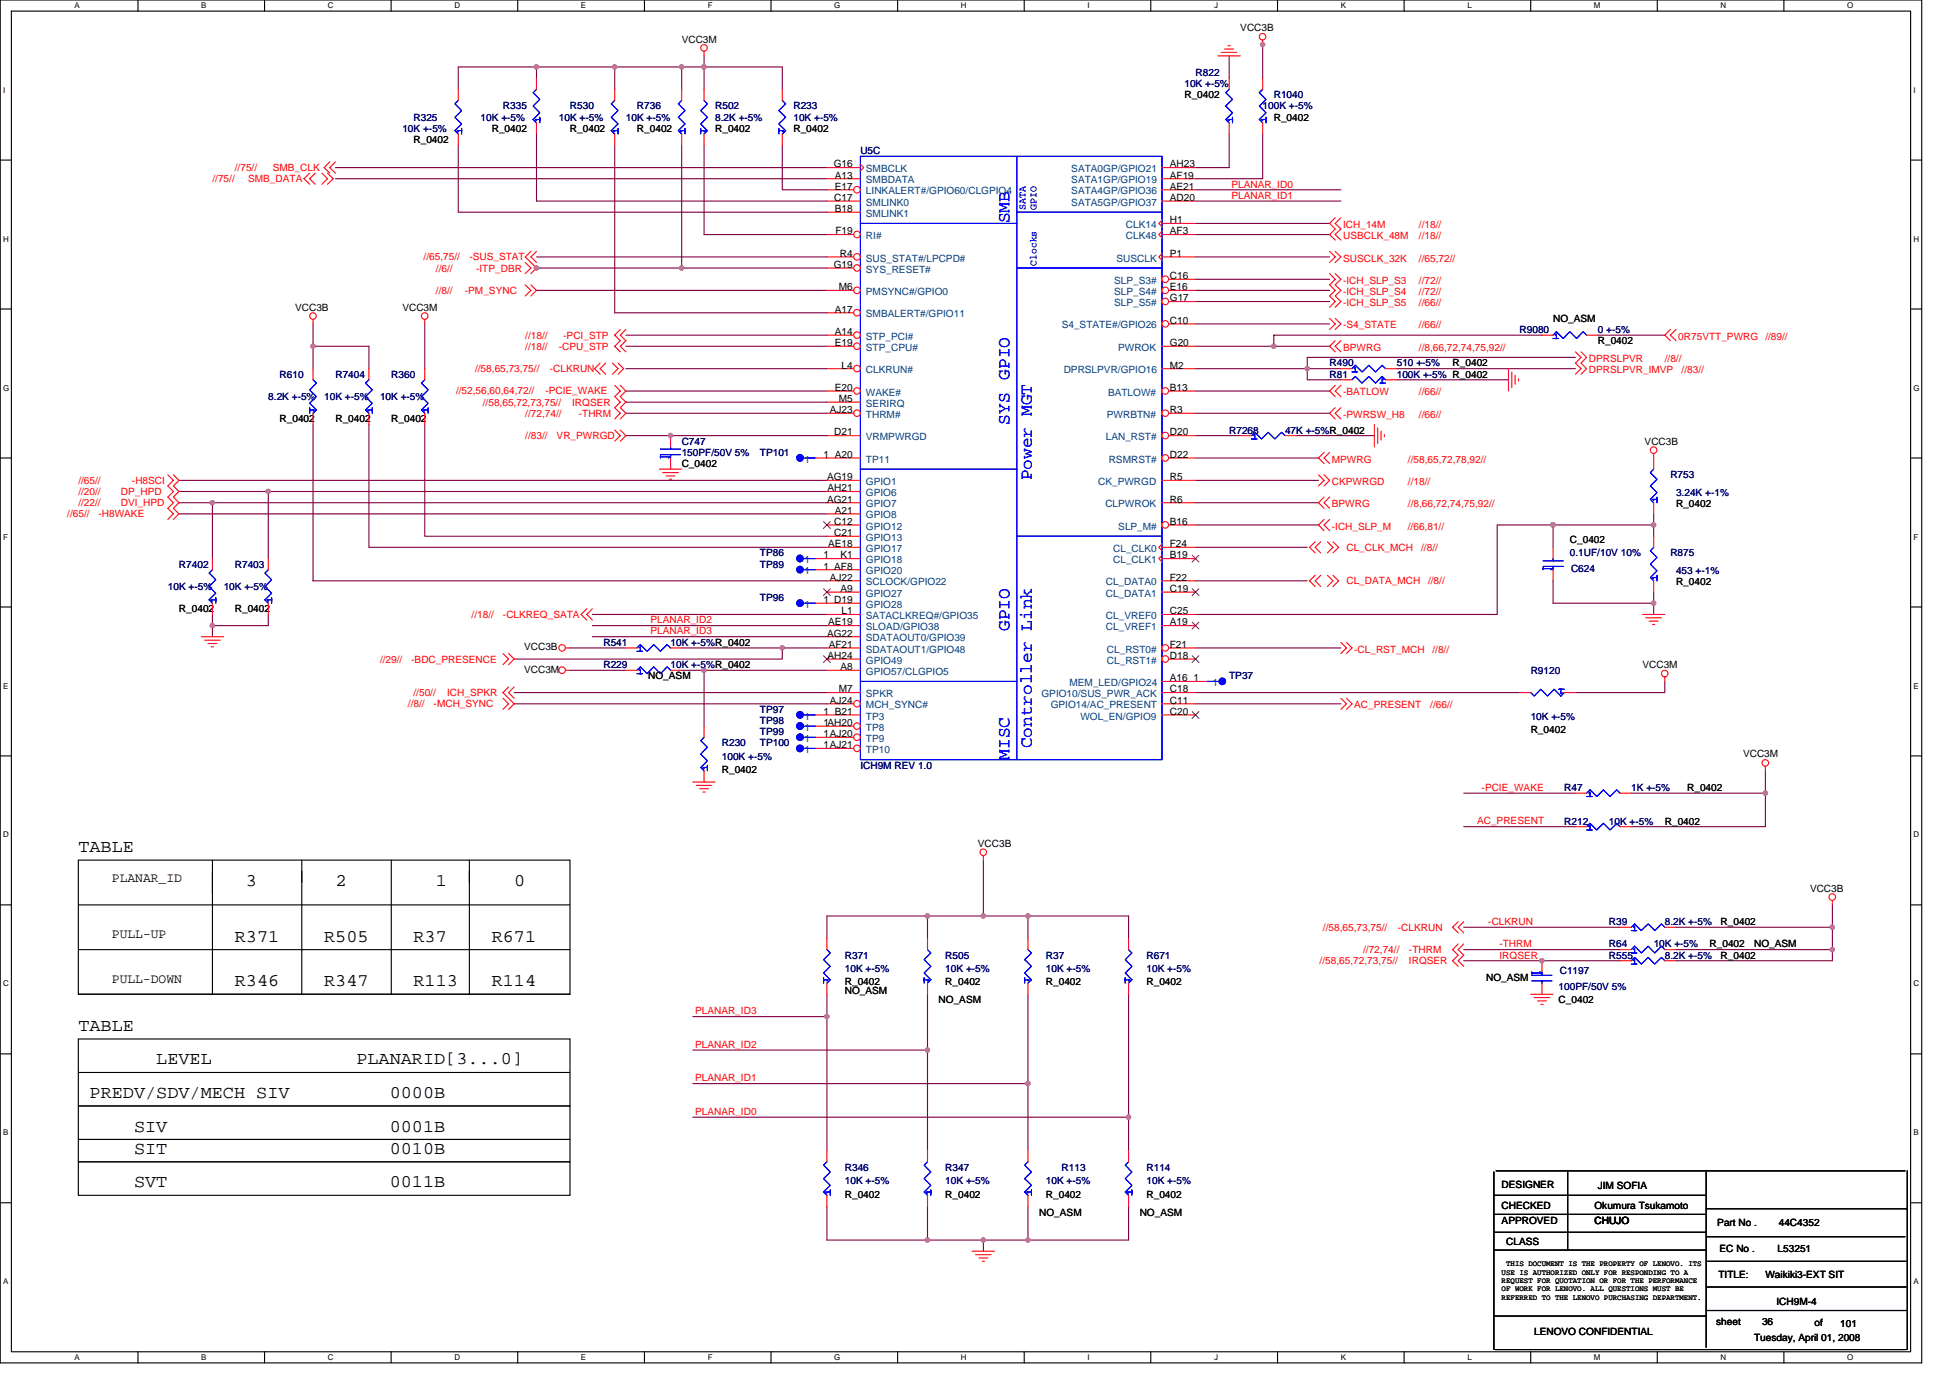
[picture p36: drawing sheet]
<svg xmlns="http://www.w3.org/2000/svg" width="297mm" height="210mm" viewBox="0 0 297 210" stroke-linecap="round" stroke-linejoin="round" font-family="sans-serif">
<defs><g id="words">
<g font-size="2.7" fill="#00f">
<text x="153.8" y="34" transform="rotate(-90 153.8 34)">SMB</text>
<text x="153.8" y="57.8" transform="rotate(-90 153.8 57.8)">GPIO</text>
<text x="153.8" y="64.7" transform="rotate(-90 153.8 64.7)">SYS</text>
<text x="157.2" y="73.2" transform="rotate(-90 157.2 73.2)">Power MGT</text>
<text x="153.8" y="96.1" transform="rotate(-90 153.8 96.1)">GPIO</text>
<text x="153.8" y="115.7" transform="rotate(-90 153.8 115.7)">MISC</text>
<text x="157.2" y="114" transform="rotate(-90 157.2 114)">Controller Link</text>
</g>
<g font-size="2.7">
<text x="11.9" y="129.8">TABLE</text>
<text x="37.5" y="134.9">3</text>
<text x="51.1" y="134.9">2</text>
<text x="66.4" y="134.9">1</text>
<text x="78.3" y="134.9">0</text>
<text x="35.8" y="143.4">R371</text>
<text x="49.4" y="143.4">R505</text>
<text x="63" y="143.4">R37</text>
<text x="74.9" y="143.4">R671</text>
<text x="35.8" y="150.2">R346</text>
<text x="49.4" y="150.2">R347</text>
<text x="63" y="150.2">R113</text>
<text x="74.9" y="150.2">R114</text>
<text x="11.9" y="157">TABLE</text>
<text x="13.6" y="167.2">PREDV/SDV/MECH SIV</text>
<text x="23.8" y="162.1">LEVEL</text>
<text x="54.3" y="162.1">PLANARID[3...0]</text>
<text x="59.4" y="167.2">0000B</text>
<text x="20.4" y="172.4">SIV</text>
<text x="59.4" y="172.4">0001B</text>
<text x="20.4" y="175.7">SIT</text>
<text x="59.4" y="175.7">0010B</text>
<text x="20.4" y="180.9">SVT</text>
<text x="59.4" y="180.9">0011B</text>
</g>
<g font-size="2">
<text x="17.1" y="134.4">PLANAR_ID</text>
<text x="17.1" y="142.9">PULL-UP</text>
<text x="17.1" y="149.7">PULL-DOWN</text>
</g>
<g font-size="1.5">
<text x="188.9" y="4.8">VCC3B</text>
<text x="103.8" y="6.5">VCC3M</text>
<text x="180.4" y="15">R_0402</text>
<text x="63" y="21.8">R_0402</text>
<text x="74.9" y="20.1">R_0402</text>
<text x="86.8" y="20.1">R_0402</text>
<text x="97" y="20.1">R_0402</text>
<text x="108.9" y="20.1">R_0402</text>
<text x="120.9" y="20.1">R_0402</text>
<text x="194" y="18.4">R_0402</text>
<text x="127" y="25.5">G16</text>
<text x="127.2" y="27.2">A13</text>
<text x="127.2" y="28.9">E17</text>
<text x="178.2" y="25.5">AH23</text>
<text x="178.2" y="27.2">AF19</text>
<text x="178.2" y="28.9">AE21</text>
<text x="127.1" y="30.6">C17</text>
<text x="127.2" y="32.3">B18</text>
<text x="127.3" y="35.7">F19</text>
<text x="178.2" y="30.6">AD20</text>
<text x="178.2" y="34">H1</text>
<text x="178.2" y="35.7">AF3</text>
<text x="127" y="40.8">G19</text>
<text x="127.9" y="39.1">R4</text>
<text x="178.2" y="39.1">P1</text>
<text x="45" y="47.3">VCC3B</text>
<text x="61.3" y="47.3">VCC3M</text>
<text x="127.2" y="47.6">A17</text>
<text x="127.8" y="44.2">M6</text>
<text x="178.2" y="42.5">C16</text>
<text x="178.2" y="44.2">E16</text>
<text x="178.2" y="45.9">G17</text>
<text x="127.2" y="51">A14</text>
<text x="127.2" y="52.7">E19</text>
<text x="178.2" y="49.3">C10</text>
<text x="178.2" y="52.7">G20</text>
<text x="236.6" y="49">NO_ASM</text>
<text x="243.4" y="52.4">R_0402</text>
<text x="127.2" y="59.5">E20</text>
<text x="128.2" y="56.1">L4</text>
<text x="178.2" y="56.1">M2</text>
<text x="178.2" y="59.5">B13</text>
<text x="221.3" y="55.8">R_0402</text>
<text x="42.6" y="64.3">R_0402</text>
<text x="51.1" y="64.3">R_0402</text>
<text x="59.6" y="64.3">R_0402</text>
<text x="126.4" y="62.9">AJ23</text>
<text x="127.8" y="61.2">M5</text>
<text x="178.2" y="62.9">R3</text>
<text x="103.8" y="71.1">C_0402</text>
<text x="125.5" y="69.7">1 A20</text>
<text x="127.1" y="66.3">D21</text>
<text x="178.2" y="69.7">D22</text>
<text x="178.2" y="66.3">D20</text>
<text x="250.5" y="67.7">VCC3B</text>
<text x="126" y="73.2">AG19</text>
<text x="126" y="76.6">AG21</text>
<text x="126.1" y="74.8">AH21</text>
<text x="178.2" y="73.2">R5</text>
<text x="178.2" y="76.6">R6</text>
<text x="255.3" y="77.3">R_0402</text>
<text x="126.2" y="83.4">AE18</text>
<text x="127.1" y="79.9">C12</text>
<text x="127.1" y="81.7">C21</text>
<text x="127.2" y="78.3">A21</text>
<text x="178.2" y="79.9">B16</text>
<text x="178.2" y="83.4">F24</text>
<text x="239.1" y="82.7">C_0402</text>
<text x="125.5" y="85.1">1</text>
<text x="125.5" y="86.8">1 AF8</text>
<text x="126.4" y="88.5">AJ22</text>
<text x="128" y="85.1">K1</text>
<text x="178.2" y="88.5">F22</text>
<text x="178.2" y="85.1">B19</text>
<text x="255.3" y="89.2">R_0402</text>
<text x="27.3" y="93.3">R_0402</text>
<text x="35.8" y="93.3">R_0402</text>
<text x="125.5" y="91.9">1 D19</text>
<text x="126.2" y="95.3">AE19</text>
<text x="128" y="90.2">A9</text>
<text x="128.2" y="93.6">L1</text>
<text x="178.2" y="93.6">C25</text>
<text x="178.2" y="95.3">A19</text>
<text x="178.2" y="90.2">C19</text>
<text x="79.8" y="99.1">VCC3B</text>
<text x="126" y="97">AG22</text>
<text x="126.1" y="100.4">AH24</text>
<text x="126.2" y="98.7">AF21</text>
<text x="178.2" y="98.7">F21</text>
<text x="178.2" y="100.4">D18</text>
<text x="250.2" y="101.8">VCC3M</text>
<text x="79.8" y="102.4">VCC3M</text>
<text x="98.7" y="103.5">NO_ASM</text>
<text x="126.4" y="107.2">AJ24</text>
<text x="127.8" y="105.5">M7</text>
<text x="128" y="102.1">A8</text>
<text x="178.2" y="105.5">C18</text>
<text x="178.2" y="103.8">A16</text>
<text x="178.2" y="107.2">C11</text>
<text x="181.8" y="103.8">1</text>
<text x="125.5" y="114">1AJ21</text>
<text x="125.5" y="110.6">1AH20</text>
<text x="125.5" y="112.3">1AJ20</text>
<text x="125.5" y="108.9">1 B21</text>
<text x="178.2" y="108.9">C20</text>
<text x="233.2" y="111.7">R_0402</text>
<text x="110" y="117.8">R_0402</text>
<text x="265.5" y="115.4">VCC3M</text>
<text x="253.6" y="125.6">R_0402</text>
<text x="257" y="120.5">R_0402</text>
<text x="148.9" y="129">VCC3B</text>
<text x="275.7" y="135.8">VCC3B</text>
<text x="262.1" y="140.9">R_0402</text>
<text x="226.4" y="149.4">NO_ASM</text>
<text x="260.4" y="144.3">R_0402</text>
<text x="262.1" y="146">R_0402</text>
<text x="267.2" y="144.3">NO_ASM</text>
<text x="128.7" y="150.1">R_0402</text>
<text x="128.7" y="151.5">NO_ASM</text>
<text x="143" y="152.8">NO_ASM</text>
<text x="144" y="150.1">R_0402</text>
<text x="159.3" y="150.1">R_0402</text>
<text x="174.6" y="150.1">R_0402</text>
<text x="237.4" y="152.8">C_0402</text>
<text x="128.7" y="182.4">R_0402</text>
<text x="144" y="182.4">R_0402</text>
<text x="158.3" y="185.2">NO_ASM</text>
<text x="159.3" y="182.4">R_0402</text>
<text x="173.6" y="185.2">NO_ASM</text>
<text x="174.6" y="182.4">R_0402</text>
<text x="228.7" y="180.9">DESIGNER</text>
<text x="228.7" y="184.1">CHECKED</text>
<text x="242.9" y="184.1">Okumura Tsukamoto</text>
<text x="243.4" y="181.1">JIM SOFIA</text>
<text x="228.7" y="186.5">APPROVED</text>
<text x="229.4" y="189.6">CLASS</text>
<text x="242.9" y="186.5">CHUJO</text>
<text x="261.6" y="186.7">Part No .</text>
<text x="261.9" y="190.8">EC No .</text>
<text x="270.8" y="190.8">L53251</text>
<text x="271" y="186.7">44C4352</text>
<text x="261.8" y="194.7">TITLE:</text>
<text x="268.9" y="194.7">Waikiki3-EXT SIT</text>
<text x="233.7" y="203.4">LENOVO CONFIDENTIAL</text>
<text x="261.4" y="201.8">sheet</text>
<text x="268.4" y="201.8">36</text>
<text x="270.6" y="198.8">ICH9M-4</text>
<text x="276.4" y="202">of</text>
<text x="280.3" y="202.2">101</text>
<text x="267.2" y="204.2">Tuesday, April 01, 2008</text>
</g>
<g font-size="1.5" fill="#000080">
<text x="182.1" y="11.6">R822</text>
<text x="76.6" y="16.7">R335</text>
<text x="86.8" y="16.7">R530</text>
<text x="97" y="16.7">R736</text>
<text x="108.9" y="16.7">R502</text>
<text x="120.9" y="16.7">R233</text>
<text x="180.4" y="13.3">10K +-5%</text>
<text x="192.3" y="16.7">100K +-5%</text>
<text x="194" y="15">R1040</text>
<text x="61.3" y="20.1">10K +-5%</text>
<text x="63" y="18.4">R325</text>
<text x="73.2" y="18.4">10K +-5%</text>
<text x="85.1" y="18.4">10K +-5%</text>
<text x="95.3" y="18.4">10K +-5%</text>
<text x="108.9" y="18.4">8.2K +-5%</text>
<text x="120.9" y="18.4">10K +-5%</text>
<text x="131.1" y="23.5">U5C</text>
<text x="231.5" y="50.7">R9080</text>
<text x="243.4" y="50.7">0 +-5%</text>
<text x="42.6" y="57.5">R610</text>
<text x="51.1" y="57.5">R7404</text>
<text x="59.6" y="57.5">R360</text>
<text x="202.5" y="57.5">R81</text>
<text x="202.5" y="55.8">R490</text>
<text x="212.8" y="57.5">100K +-5% R_0402</text>
<text x="212.8" y="55.8">510 +-5%</text>
<text x="40.9" y="60.9">8.2K +-5%</text>
<text x="49.4" y="60.9">10K +-5%</text>
<text x="57.9" y="60.9">10K +-5%</text>
<text x="103.8" y="67.7">C747</text>
<text x="103.8" y="69.4">150PF/50V 5%</text>
<text x="115.8" y="69.4">TP101</text>
<text x="187.2" y="66">R7268</text>
<text x="195.7" y="66">47K +-5%R_0402</text>
<text x="254.4" y="72.8">R753</text>
<text x="255.3" y="75.6">3.24K +-1%</text>
<text x="25.6" y="89.9">10K +-5%</text>
<text x="27.3" y="86.5">R7402</text>
<text x="34.1" y="89.9">10K +-5%</text>
<text x="35.8" y="86.5">R7403</text>
<text x="115.8" y="84.8">TP86</text>
<text x="115.8" y="86.5">TP89</text>
<text x="239.1" y="84.8">0.1UF/10V 10%</text>
<text x="239.3" y="87.1">C624</text>
<text x="254.4" y="84.8">R875</text>
<text x="255.3" y="87.5">453 +-1%</text>
<text x="115.8" y="91.6">TP96</text>
<text x="91.9" y="101.8">R229</text>
<text x="91.9" y="98.4">R541</text>
<text x="102.1" y="101.8">10K +-5%R_0402</text>
<text x="102.1" y="98.4">10K +-5%R_0402</text>
<text x="187.2" y="103.5">TP37</text>
<text x="233.2" y="102.6">R9120</text>
<text x="110" y="113.7">R230</text>
<text x="115.8" y="113.7">TP100</text>
<text x="115.8" y="110.3">TP98</text>
<text x="115.8" y="112">TP99</text>
<text x="115.8" y="108.6">TP97</text>
<text x="233.2" y="109.6">10K +-5%</text>
<text x="110" y="115.7">100K +-5%</text>
<text x="131.1" y="117.1">ICH9M REV 1.0</text>
<text x="238.3" y="125.6">R212</text>
<text x="238.3" y="120.5">R47</text>
<text x="245.1" y="125.6">10K +-5%</text>
<text x="248.5" y="120.5">1K +-5%</text>
<text x="245.1" y="140.9">R39</text>
<text x="253.6" y="140.9">8.2K +-5%</text>
<text x="128.7" y="146">R371</text>
<text x="128.7" y="148.1">10K +-5%</text>
<text x="144" y="146">R505</text>
<text x="144" y="148.1">10K +-5%</text>
<text x="159.3" y="146">R37</text>
<text x="159.3" y="148.1">10K +-5%</text>
<text x="174.6" y="146">R671</text>
<text x="174.6" y="148.1">10K +-5%</text>
<text x="237.6" y="148.4">C1197</text>
<text x="245.1" y="146">R555</text>
<text x="245.1" y="144.3">R64</text>
<text x="251.9" y="144.3">10K +-5%</text>
<text x="253.6" y="146">8.2K +-5%</text>
<text x="237.4" y="150.8">100PF/50V 5%</text>
<text x="128.7" y="178.4">R346</text>
<text x="144" y="178.4">R347</text>
<text x="161.7" y="178.4">R113</text>
<text x="174.6" y="178.4">R114</text>
<text x="128.7" y="180.4">10K +-5%</text>
<text x="144" y="180.4">10K +-5%</text>
<text x="159.3" y="180.4">10K +-5%</text>
<text x="174.6" y="180.4">10K +-5%</text>
</g>
<g font-size="1.5" fill="#f00">
<text x="32.4" y="27.7">//75//</text>
<text x="35.8" y="26">//75//</text>
<text x="37.8" y="27.7">SMB_DATA</text>
<text x="41.5" y="26">SMB_CLK</text>
<text x="187.6" y="28.6">PLANAR_ID0</text>
<text x="187.6" y="30.3">PLANAR_ID1</text>
<text x="204.6" y="34.7">ICH_14M</text>
<text x="216.1" y="34.7">//18//</text>
<text x="64.5" y="39.7">//65,75//</text>
<text x="66.4" y="41.4">//6//</text>
<text x="71.5" y="39.7">-SUS_STAT</text>
<text x="72.5" y="41.4">-ITP_DBR</text>
<text x="204.6" y="36.4">USBCLK_48M</text>
<text x="204.6" y="39.8">SUSCLK_32K</text>
<text x="216.1" y="36.4">//18//</text>
<text x="216.1" y="39.8">//65,72//</text>
<text x="66.4" y="44.8">//8//</text>
<text x="70.8" y="44.8">-PM_SYNC</text>
<text x="204.6" y="44.9">-ICH_SLP_S4</text>
<text x="204.6" y="43.2">-ICH_SLP_S3</text>
<text x="204.6" y="46.6">-ICH_SLP_S5</text>
<text x="216.1" y="44.9">//72//</text>
<text x="216.1" y="43.2">//72//</text>
<text x="216.1" y="46.6">//66//</text>
<text x="80" y="53.3">//18//</text>
<text x="80" y="51.6">//18//</text>
<text x="85.1" y="53.3">-CPU_STP</text>
<text x="85.8" y="51.6">-PCI_STP</text>
<text x="204.6" y="50">-S4_STATE</text>
<text x="204.6" y="53.4">BPWRG</text>
<text x="216.2" y="50">//66//</text>
<text x="216.2" y="53.4">//8,66,72,74,75,92//</text>
<text x="255.6" y="51.7">0R75VTT_PWRG</text>
<text x="268.9" y="51.7">//89//</text>
<text x="72.4" y="56.7">//58,65,73,75//</text>
<text x="83.8" y="56.7">-CLKRUN</text>
<text x="242" y="55.1">DPRSLPVR</text>
<text x="242" y="56.9">DPRSLPVR_IMVP</text>
<text x="253.6" y="55.1">//8//</text>
<text x="256.2" y="56.9">//83//</text>
<text x="69.5" y="60.1">//52,56,60,64,72//</text>
<text x="73.6" y="61.8">//58,65,72,73,75//</text>
<text x="80" y="63.5">//72,74//</text>
<text x="83.1" y="60.1">-PCIE_WAKE</text>
<text x="87.2" y="61.8">IRQSER</text>
<text x="88.2" y="63.5">-THRM</text>
<text x="204.6" y="60.2">-BATLOW</text>
<text x="204.6" y="63.6">-PWRSW_H8</text>
<text x="216.2" y="63.6">//66//</text>
<text x="216.2" y="60.2">//66//</text>
<text x="80" y="66.9">//83//</text>
<text x="84.8" y="66.9">VR_PWRGD</text>
<text x="202.9" y="70.5">MPWRG</text>
<text x="214.5" y="70.5">//58,65,72,78,92//</text>
<text x="11.9" y="75.4">//20//</text>
<text x="11.9" y="77.1">//22//</text>
<text x="11.9" y="73.7">//65//</text>
<text x="18.4" y="75.4">DP_HPD</text>
<text x="18.4" y="77.1">DVI_HPD</text>
<text x="20.1" y="73.7">-H8SCI</text>
<text x="202.9" y="77.3">BPWRG</text>
<text x="202.9" y="73.9">CKPWRGD</text>
<text x="214.5" y="73.9">//18//</text>
<text x="214.5" y="77.3">//8,66,72,74,75,92//</text>
<text x="10.2" y="78.8">//65//</text>
<text x="15" y="78.8">-H8WAKE</text>
<text x="202.9" y="80.7">-ICH_SLP_M</text>
<text x="205.1" y="83.9">CL_CLK_MCH</text>
<text x="214.5" y="80.7">//66,81//</text>
<text x="216.5" y="83.9">//8//</text>
<text x="205.1" y="89">CL_DATA_MCH</text>
<text x="217.5" y="89">//8//</text>
<text x="71.8" y="94.1">//18//</text>
<text x="76.6" y="94.1">-CLKREQ_SATA</text>
<text x="99.1" y="95">PLANAR_ID2</text>
<text x="57.9" y="100.9">//29//</text>
<text x="62.6" y="100.9">-BDC_PRESENCE</text>
<text x="99.1" y="96.6">PLANAR_ID3</text>
<text x="206.3" y="99.4">-CL_RST_MCH</text>
<text x="218.2" y="99.4">//8//</text>
<text x="62.1" y="107.7">//8//</text>
<text x="63" y="106">//50//</text>
<text x="66.1" y="107.7">-MCH_SYNC</text>
<text x="68.1" y="106">ICH_SPKR</text>
<text x="206.3" y="107.9">AC_PRESENT</text>
<text x="217.9" y="107.9">//66//</text>
<text x="225" y="125.6">AC_PRESENT</text>
<text x="225.7" y="120.5">-PCIE_WAKE</text>
<text x="201.5" y="141.8">//58,65,73,75//</text>
<text x="212.9" y="141.8">-CLKRUN</text>
<text x="226.7" y="140.9">-CLKRUN</text>
<text x="201" y="146.9">//58,65,72,73,75//</text>
<text x="207.6" y="145.2">//72,74//</text>
<text x="214.6" y="145.2">-THRM</text>
<text x="214.6" y="146.9">IRQSER</text>
<text x="228.4" y="144.3">-THRM</text>
<text x="228.4" y="146">IRQSER</text>
<text x="105.9" y="154.5">PLANAR_ID3</text>
<text x="105.9" y="159.6">PLANAR_ID2</text>
<text x="105.9" y="164.7">PLANAR_ID1</text>
<text x="105.9" y="169.8">PLANAR_ID0</text>
</g>
<g font-size="1.5" fill="#004080">
<text x="131.9" y="26.2">SMBCLK</text>
<text x="131.9" y="27.9">SMBDATA</text>
<text x="131.9" y="29.6">LINKALERT#/GPIO60/CLGPIO4</text>
<text x="163.2" y="26.2">SATA0GP/GPIO21</text>
<text x="163.2" y="27.9">SATA1GP/GPIO19</text>
<text x="163.2" y="29.6">SATA4GP/GPIO36</text>
<text x="131.9" y="31.3">SMLINK0</text>
<text x="131.9" y="33">SMLINK1</text>
<text x="163.2" y="31.3">SATA5GP/GPIO37</text>
<text x="171.5" y="34.7">CLK14</text>
<text x="131.9" y="39.8">SUS_STAT#/LPCPD#</text>
<text x="131.9" y="41.5">SYS_RESET#</text>
<text x="131.9" y="36.4">RI#</text>
<text x="170.1" y="39.8">SUSCLK</text>
<text x="171.5" y="36.4">CLK48</text>
<text x="131.9" y="44.9">PMSYNC#/GPIO0</text>
<text x="169.7" y="43.2">SLP_S3#</text>
<text x="169.7" y="44.9">SLP_S4#</text>
<text x="169.7" y="46.6">SLP_S5#</text>
<text x="131.9" y="48.3">SMBALERT#/GPIO11</text>
<text x="131.9" y="51.8">STP_PCI#</text>
<text x="131.9" y="53.4">STP_CPU#</text>
<text x="161.7" y="50">S4_STATE#/GPIO26</text>
<text x="170.3" y="53.4">PWROK</text>
<text x="131.9" y="56.9">CLKRUN#</text>
<text x="162" y="56.9">DPRSLPVR/GPIO16</text>
<text x="131.9" y="60.3">WAKE#</text>
<text x="131.9" y="62">SERIRQ</text>
<text x="131.9" y="63.6">THRM#</text>
<text x="168.6" y="63.6">PWRBTN#</text>
<text x="168.8" y="60.3">BATLOW#</text>
<text x="122.6" y="70.5">1</text>
<text x="131.9" y="67.1">VRMPWRGD</text>
<text x="131.9" y="70.5">TP11</text>
<text x="168.4" y="67.1">LAN_RST#</text>
<text x="168.9" y="70.5">RSMRST#</text>
<text x="131.9" y="73.9">GPIO1</text>
<text x="131.9" y="75.6">GPIO6</text>
<text x="131.9" y="77.3">GPIO7</text>
<text x="167.3" y="73.9">CK_PWRGD</text>
<text x="168.4" y="77.3">CLPWROK</text>
<text x="131.9" y="79">GPIO8</text>
<text x="131.9" y="80.7">GPIO12</text>
<text x="131.9" y="82.4">GPIO13</text>
<text x="170.3" y="80.7">SLP_M#</text>
<text x="122.6" y="85.8">1</text>
<text x="122.6" y="87.5">1</text>
<text x="131.9" y="84.1">GPIO17</text>
<text x="131.9" y="85.8">GPIO18</text>
<text x="131.9" y="89.2">SCLOCK/GPIO22</text>
<text x="131.9" y="87.5">GPIO20</text>
<text x="168.4" y="89.2">CL_DATA0</text>
<text x="169.6" y="84.1">CL_CLK0</text>
<text x="169.6" y="85.8">CL_CLK1</text>
<text x="122.6" y="92.6">1</text>
<text x="131.9" y="94.3">SATACLKREQ#/GPIO35</text>
<text x="131.9" y="96">SLOAD/GPIO38</text>
<text x="131.9" y="90.9">GPIO27</text>
<text x="131.9" y="92.6">GPIO28</text>
<text x="168.4" y="90.9">CL_DATA1</text>
<text x="168.5" y="94.3">CL_VREF0</text>
<text x="168.5" y="96">CL_VREF1</text>
<text x="131.9" y="97.7">SDATAOUT0/GPIO39</text>
<text x="131.9" y="99.4">SDATAOUT1/GPIO48</text>
<text x="131.9" y="101.1">GPIO49</text>
<text x="168.6" y="99.4">CL_RST0#</text>
<text x="168.6" y="101.1">CL_RST1#</text>
<text x="131.9" y="106.2">SPKR</text>
<text x="131.9" y="102.8">GPIO57/CLGPIO5</text>
<text x="131.9" y="107.9">MCH_SYNC#</text>
<text x="158.6" y="106.2">GPIO10/SUS_PWR_ACK</text>
<text x="160.1" y="107.9">GPIO14/AC_PRESENT</text>
<text x="162.9" y="104.5">MEM_LED/GPIO24</text>
<text x="184.7" y="104.5">1</text>
<text x="122.6" y="111.3">1</text>
<text x="122.6" y="113">1</text>
<text x="122.6" y="109.6">1</text>
<text x="131.9" y="109.6">TP3</text>
<text x="131.9" y="111.3">TP8</text>
<text x="131.9" y="113">TP9</text>
<text x="164.6" y="109.6">WOL_EN/GPIO9</text>
<text x="122.6" y="114.7">1</text>
<text x="131.9" y="114.7">TP10</text>
</g>
<g font-size="1.5" fill="#00f">
<text x="156.2" y="32" transform="rotate(-90 156.2 32)">SATA</text>
<text x="157.9" y="32" transform="rotate(-90 157.9 32)">GPIO</text>
<text x="157.9" y="40.5" transform="rotate(-90 157.9 40.5)">Clocks</text>
</g>
<g font-size="1.2">
<text x="11.4" y="1.2">A</text>
<text x="30.6" y="1.2">B</text>
<text x="49.9" y="1.2">C</text>
<text x="69.2" y="1.2">D</text>
<text x="88.5" y="1.2">E</text>
<text x="107.8" y="1.2">F</text>
<text x="127.1" y="1.2">G</text>
<text x="146.4" y="1.2">H</text>
<text x="165.6" y="1.2">I</text>
<text x="184.9" y="1.2">J</text>
<text x="204.2" y="1.2">K</text>
<text x="223.5" y="1.2">L</text>
<text x="242.8" y="1.2">M</text>
<text x="262.1" y="1.2">N</text>
<text x="281.4" y="1.2">O</text>
<text x=".5" y="14.1">I</text>
<text x="291.5" y="14.1">I</text>
<text x=".5" y="36.8">H</text>
<text x="291.5" y="36.8">H</text>
<text x=".5" y="59.5">G</text>
<text x="291.5" y="59.5">G</text>
<text x=".5" y="82.2">F</text>
<text x="291.5" y="82.2">F</text>
<text x=".5" y="104.9">E</text>
<text x="291.5" y="104.9">E</text>
<text x=".5" y="127.6">D</text>
<text x="291.5" y="127.6">D</text>
<text x=".5" y="150.3">C</text>
<text x="291.5" y="150.3">C</text>
<text x=".5" y="173">B</text>
<text x="291.5" y="173">B</text>
<text x=".5" y="195.6">A</text>
<text x="228.7" y="194.2">USE IS AUTHORIZED ONLY FOR RESPONDING TO A</text>
<text x="228.7" y="195.5">REQUEST FOR QUOTATION OR FOR THE PERFORMANCE</text>
<text x="228.7" y="196.7">OF WORK FOR LENOVO. ALL QUESTIONS MUST BE</text>
<text x="228.7" y="198">REFERRED TO THE LENOVO PURCHASING DEPARTMENT.</text>
<text x="229.4" y="192.9">THIS DOCUMENT IS THE PROPERTY OF LENOVO. ITS</text>
<text x="291.5" y="195.6">A</text>
<text x="11.4" y="207.2">A</text>
<text x="30.6" y="207.2">B</text>
<text x="49.9" y="207.2">C</text>
<text x="69.2" y="207.2">D</text>
<text x="88.5" y="207.2">E</text>
<text x="107.8" y="207.2">F</text>
<text x="127.1" y="207.2">G</text>
<text x="146.4" y="207.2">H</text>
<text x="165.6" y="207.2">I</text>
<text x="184.9" y="207.2">J</text>
<text x="204.2" y="207.2">K</text>
<text x="223.5" y="207.2">L</text>
<text x="242.8" y="207.2">M</text>
<text x="262.1" y="207.2">N</text>
<text x="281.4" y="207.2">O</text>
</g>
</g></defs>
<path d="M0 0h292.7v207.6h-292.7zM1.7 1.7h289.3v204.2h-289.3z" fill="none" stroke="#000" stroke-width=".17"/>
<g fill="#fff">
<path d="M11.4 .2h.7v1.3h-.7z"/>
<path d="M11.4 206.1h.7v1.3h-.7z"/>
</g>
<path d="M21 0v1.7M21 205.9v1.7" fill="none" stroke="#000" stroke-width=".17"/>
<g fill="#fff">
<path d="M30.6 .2h.8v1.3h-.8z"/>
<path d="M30.6 206.1h.8v1.3h-.8z"/>
</g>
<path d="M40.3 0v1.7M40.3 205.9v1.7" fill="none" stroke="#000" stroke-width=".17"/>
<g fill="#fff">
<path d="M49.9 .2h.9v1.3h-.9z"/>
<path d="M49.9 206.1h.9v1.3h-.9z"/>
</g>
<path d="M59.6 0v1.7M59.6 205.9v1.7" fill="none" stroke="#000" stroke-width=".17"/>
<g fill="#fff">
<path d="M69.2 .2h.9v1.3h-.9z"/>
<path d="M69.2 206.1h.9v1.3h-.9z"/>
</g>
<path d="M78.9 0v1.7M78.9 205.9v1.7" fill="none" stroke="#000" stroke-width=".17"/>
<g fill="#fff">
<path d="M88.5 .2h.8v1.3h-.8z"/>
<path d="M88.5 206.1h.8v1.3h-.8z"/>
</g>
<path d="M98.2 0v1.7M98.2 205.9v1.7" fill="none" stroke="#000" stroke-width=".17"/>
<g fill="#fff">
<path d="M107.8 .2h.7v1.3h-.7z"/>
<path d="M107.8 206.1h.7v1.3h-.7z"/>
</g>
<path d="M117.5 0v1.7M117.5 205.9v1.7" fill="none" stroke="#000" stroke-width=".17"/>
<g fill="#fff">
<path d="M127.1 .2h.9v1.3h-.9z"/>
<path d="M127.1 206.1h.9v1.3h-.9z"/>
</g>
<path d="M136.7 0v1.7M136.7 205.9v1.7" fill="none" stroke="#000" stroke-width=".17"/>
<g fill="#fff">
<path d="M146.4 .2h.8v1.3h-.8z"/>
<path d="M146.4 206.1h.8v1.3h-.8z"/>
</g>
<path d="M156 0v1.7M156 205.9v1.7" fill="none" stroke="#000" stroke-width=".17"/>
<g fill="#fff">
<path d="M165.6 .2h.4v1.3h-.4z"/>
<path d="M165.6 206.1h.4v1.3h-.4z"/>
</g>
<path d="M175.3 0v1.7M175.3 205.9v1.7" fill="none" stroke="#000" stroke-width=".17"/>
<g fill="#fff">
<path d="M184.9 .2h.6v1.3h-.6z"/>
<path d="M184.9 206.1h.6v1.3h-.6z"/>
</g>
<path d="M194.6 0v1.7M194.6 205.9v1.7" fill="none" stroke="#000" stroke-width=".17"/>
<g fill="#fff">
<path d="M204.2 .2h.8v1.3h-.8z"/>
<path d="M204.2 206.1h.8v1.3h-.8z"/>
</g>
<path d="M213.9 0v1.7M213.9 205.9v1.7" fill="none" stroke="#000" stroke-width=".17"/>
<g fill="#fff">
<path d="M223.5 .2h.7v1.3h-.7z"/>
<path d="M223.5 206.1h.7v1.3h-.7z"/>
</g>
<path d="M233.2 0v1.7M233.2 205.9v1.7" fill="none" stroke="#000" stroke-width=".17"/>
<g fill="#fff">
<path d="M242.8 .2h1v1.3h-1z"/>
<path d="M242.8 206.1h1v1.3h-1z"/>
</g>
<path d="M252.5 0v1.7M252.5 205.9v1.7" fill="none" stroke="#000" stroke-width=".17"/>
<g fill="#fff">
<path d="M262.1 .2h.8v1.3h-.8z"/>
<path d="M262.1 206.1h.8v1.3h-.8z"/>
</g>
<path d="M271.7 0v1.7M271.7 205.9v1.7" fill="none" stroke="#000" stroke-width=".17"/>
<g fill="#fff">
<path d="M281.4 .2h.9v1.3h-.9z"/>
<path d="M281.4 206.1h.9v1.3h-.9z"/>
<path d="M.5 13h.3v1.4h-.3z"/>
<path d="M291.5 13h.3v1.4h-.3z"/>
<path d="M.5 35.7h.8v1.4h-.8z"/>
<path d="M291.5 35.7h.8v1.4h-.8z"/>
</g>
<path d="M0 24.4h1.7M291 24.4h1.7" fill="none" stroke="#000" stroke-width=".17"/>
<g fill="#fff">
<path d="M.5 58.4h.9v1.4h-.9z"/>
<path d="M291.5 58.4h.9v1.4h-.9z"/>
</g>
<path d="M0 47.1h1.7M291 47.1h1.7" fill="none" stroke="#000" stroke-width=".17"/>
<g fill="#fff">
<path d="M.5 81.1h.7v1.3h-.7z"/>
<path d="M291.5 81.1h.7v1.3h-.7z"/>
</g>
<path d="M0 69.8h1.7M291 69.8h1.7" fill="none" stroke="#000" stroke-width=".17"/>
<g fill="#fff">
<path d="M.5 103.8h.7v1.3h-.7z"/>
<path d="M291.5 103.8h.7v1.3h-.7z"/>
</g>
<path d="M0 92.5h1.7M291 92.5h1.7" fill="none" stroke="#000" stroke-width=".17"/>
<g fill="#fff">
<path d="M.5 126.5h.8v1.3h-.8z"/>
<path d="M291.5 126.5h.8v1.3h-.8z"/>
</g>
<path d="M0 115.1h1.7M291 115.1h1.7" fill="none" stroke="#000" stroke-width=".17"/>
<g fill="#fff">
<path d="M.5 149.2h.8v1.3h-.8z"/>
<path d="M291.5 149.2h.8v1.3h-.8z"/>
</g>
<path d="M0 137.8h1.7M291 137.8h1.7" fill="none" stroke="#000" stroke-width=".17"/>
<g fill="#fff">
<path d="M.5 171.9h.7v1.3h-.7z"/>
<path d="M291.5 171.9h.7v1.3h-.7z"/>
</g>
<path d="M0 160.5h1.7M291 160.5h1.7" fill="none" stroke="#000" stroke-width=".17"/>
<g fill="#fff">
<path d="M.5 194.6h.7v1.3h-.7z"/>
<path d="M291.5 194.6h.7v1.3h-.7z"/>
</g>
<g fill="none" stroke="#000" stroke-width=".17">
<path d="M11.9 131h74.9v20.4h-74.9zM11.9 137.8h74.9M32.4 131v20.4M46 131v20.4M59.6 131v20.4M71.5 131v20.4M11.9 158.3h74.9v10.2h-74.9zM11.9 144.7h74.9M11.9 151.4h74.9M11.9 168.5h74.9v5.1h-74.9zM11.9 173.6h74.9v3.4h-74.9zM11.9 177h74.9v5.1h-74.9z"/>
<path d="M11.9 163.4h74.9M227.6 178.5v27.1M227.9 178.4h62.3M238.8 178.5v11.9M259.9 178.5v26.7M290.5 178.4v27.2M0 183.2h1.7M227.6 182.1h32.1M227.6 185h32.1M227.6 187.7h32.3M227.6 190.4h32.3M259.9 199.6h30.5"/>
<path d="M259.9 184.1h30.6M260.1 192.1h30.3M260.1 188.4h30.1M260.1 196h30.3M291 183.2h1.7M227.6 200.5h32.3M227.7 205.6h62.7"/>
</g>
<g fill="none" stroke="#800040" stroke-width=".17">
<path d="M81.7 11.9v-1.7h-11.9v3.4M81.7 10.2h37.5v3.4M93.6 10.2v3.4M103.8 10.2v3.4M107.2 8.5v5.1M187.2 8.5v3.4M192.3 6.8v5.1M51.1 25.5h74.9M51.1 27.2h74.9M69.8 22.1v10.2h56.2M81.7 20.4v10.2h44.3M81.7 39.1h44.3"/>
<path d="M93.6 22.1v25.5h32.4M103.8 22.1v18.7M107.2 22.1v13.6h18.8M119.2 22.1v6.8h6.8M182.1 30.6h22.2M182.1 39.1h20.4M182.1 28.9h22.2M182.1 34h20.4M182.1 35.7h20.4M187.2 20.4v5.1h-5.1M192.3 20.4v6.8h-10.2M47.7 52.7h8.5v3.5"/>
<path d="M47.7 49.3v6.9M64.7 49.3v6.9M81.7 44.2h44.3M81.7 40.8h44.3M95.3 56.2h30.7M95.3 51.1h30.7M95.3 52.7h30.7M95.3 59.6h30.7M182.1 56.2h22.2M182.1 52.7h20.4M182.1 59.6h20.4M182.1 44.2h20.4"/>
<path d="M182.1 49.3h20.4M182.1 45.9h20.4M182.1 42.5h20.4M212.8 56.2h27.2M212.8 57.8h17M234.9 51.1h-40.9v1.6M240 54.4h-40.9v3.4h5.2M243.4 51.1h10.2M27.3 76.6h5.1v8.5M27.3 74.9h13.6v10.2M27.3 73.2h98.7M27.3 78.3h98.7"/>
<path d="M32.4 76.6h93.6M40.9 74.9h85.1M47.7 64.7v23.8h78.3M56.2 64.7v18.7h69.8M64.7 64.7v17h61.3M95.3 66.4h30.7M95.3 62.9h30.7M95.3 61.3h30.7M182.1 66.4h6.8M182.1 62.9h20.4M182.1 69.8h18.7M182.1 73.2h18.7"/>
<path d="M182.1 76.6h18.7M182.1 80h18.7M197.4 66.4h12M236.6 80v3.4M251.9 80h-23.8v13.6h-46M251.9 78.3v3.4M32.4 93.6v3.4M40.9 93.6v1.7h-8.5M86.8 98.7h8.5M90.2 93.6h35.8M90.2 95.3h35.8M90.2 97h35.8"/>
<path d="M103.8 98.7h15.4M126 98.7h-6.8v1.7h-40.9M182.1 88.5h17M182.1 83.4h17M182.1 98.7h22.2M236.6 88.5v3.4h15.3M251.9 90.2v3.4M78.3 105.5h47.7M78.3 107.2h47.7M86.8 102.1h8.5M103.8 102.1h22.2M107.2 102.1v8.5"/>
<path d="M182.1 105.5h49.4M182.1 107.2h22.2M253.6 103.8v1.7h-13.6M268.9 117.4v8.5h-20.4M141.3 139.5v3.4M149.8 131v8.5M156.6 139.5v3.4M223 125.9h17M223 120.8h17M248.5 120.8h20.4M279.1 137.8v8.5h-23.8M105.5 154.9h20.5"/>
<path d="M105.5 160h35.8M126 142.9v-3.4h45.9v3.4M126 151.4v23.9M141.3 151.4v23.9M156.6 151.4v23.9M171.9 151.4v23.9M223 141.2h23.8M223 146.3h23.8M223 144.7h23.8M255.3 141.2h23.8M255.3 144.7h23.8M105.5 165.1h51.1"/>
<path d="M105.5 170.2h66.4M126 183.8v5.1h45.9v-5.1M141.3 183.8v5.1M149.8 188.9v1.7M156.6 183.8v5.1"/>
</g>
<g fill="#f0f" stroke="#f0f" stroke-width=".17">
<circle cx="268.9" cy="120.8" r=".33"/>
<circle cx="107.2" cy="10.2" r=".33"/>
<circle cx="103.8" cy="10.2" r=".33"/>
<circle cx="103.8" cy="40.8" r=".33"/>
<circle cx="156.6" cy="165" r=".33"/>
<circle cx="251.9" cy="91.9" r=".33"/>
<circle cx="251.9" cy="80" r=".33"/>
<circle cx="156.6" cy="188.9" r=".33"/>
<circle cx="107.2" cy="102.1" r=".33"/>
<circle cx="194" cy="52.7" r=".33"/>
<circle cx="102.1" cy="66.3" r=".33"/>
<circle cx="47.7" cy="52.7" r=".33"/>
<circle cx="236.6" cy="80" r=".33"/>
<circle cx="141.3" cy="159.9" r=".33"/>
<circle cx="199.1" cy="56.1" r=".33"/>
<circle cx="125.9" cy="154.8" r=".33"/>
<circle cx="81.7" cy="40.8" r=".33"/>
<circle cx="141.3" cy="188.9" r=".33"/>
<circle cx="149.8" cy="188.9" r=".33"/>
<circle cx="119.2" cy="98.7" r=".33"/>
<circle cx="171.9" cy="170.2" r=".33"/>
<circle cx="149.8" cy="139.5" r=".33"/>
<circle cx="141.3" cy="139.5" r=".33"/>
<circle cx="156.6" cy="139.5" r=".33"/>
<circle cx="279.1" cy="141.2" r=".33"/>
<circle cx="279.1" cy="144.6" r=".33"/>
<circle cx="234.9" cy="146.3" r=".33"/>
<circle cx="32.3" cy="76.6" r=".33"/>
<circle cx="40.9" cy="74.9" r=".33"/>
<circle cx="192.3" cy="6.8" r=".33"/>
<circle cx="93.6" cy="10.2" r=".33"/>
<circle cx="81.7" cy="10.2" r=".33"/>
<circle cx="32.3" cy="95.3" r=".33"/>
</g>
<g fill="none" stroke="#f00" stroke-width=".17">
<path d="M69.8 13.6v1.7M81.7 11.9v1.7M81.7 18.7v1.7M93.6 13.6v1.7M103.8 13.6v1.7M107.2 7.8v.7M107.2 13.6v1.7M119.2 13.6v1.7M185.5 8.5h3.4M186 8h2.4M186.5 7.5h1.4M187.1 7h.3"/>
<path d="M187.2 11.9v1.7M187.2 18.7v1.7M192.3 6.1v.7M192.3 11.9v1.7M192.3 18.7v1.7M47.2 26.4l-.9 .8 .9 .9M48 26.4l-.8 .8 .8 .9M49 26.4l.9 .8-.9 .9M49.9 26.4l.9 .8-.9 .9M50.2 24.7l-.8 .8 .8 .9M51.1 24.7l-.9 .8 .9 .9M69.8 20.4v1.7"/>
<path d="M80 40l.9 .8-.9 .9M80.9 38.3l-.9 .8 1.7 1.7-.8 .9M81.7 38.3l-.8 .8 .8 .9M93.6 20.4v1.7M103.8 20.4v1.7M107.2 20.4v1.7M119.2 20.4v1.7M126 25.5h5.1M126 27.2h5.1M131.1 25l.5 .5-.5 .5M177 25.5h5.1M177 27.2h5.1"/>
<path d="M177 28.9h5.1M177 30.6h5.1M202.5 38.3l.9 .8-.9 .9M203.4 33.2l-.9 .8 .9 .9-.9 .8 .9 .9M203.4 38.3l.9 .8-.9 .9M204.3 33.2l-.9 .8 .9 .9-.9 .8 .9 .9M47.7 48.7v.6M47.7 56.2v1.6M56.2 56.2v1.6M64.7 48.7v.6M64.7 56.2v1.6M80 43.4l.9 .8-.9 .9"/>
<path d="M80.9 43.4l.8 .8-.8 .9M91.4 55.3l-.8 .9 .8 .8M92.3 55.3l-.9 .9 .9 .8M93.3 55.3l.8 .9-.8 .8M93.6 58.7l.9 .9-.9 .8 .9 .9-.9 .8 .9 .8-.9 .9M94.1 55.3l.9 .9-.9 .8M94.5 58.7l.8 .9-.8 .8 .8 .9-.8 .8 .8 .8-.8 .9M94.5 50.2l-.9 .9 .9 .8-.9 .8 .9 .9M95.3 50.2l-.8 .9 .8 .8-.8 .8 .8 .9M202.5 41.7l.9 .8-.9 .9 .9 .8-.9 .9 .9 .8-.9 .9M202.5 48.5l.9 .8-.9 .9M203.4 41.7l.9 .8-.9 .9 .9 .8-.9 .9 .9 .8-.9 .9"/>
<path d="M203.4 58.7l-.9 .9 .9 .8M203.4 48.5l.9 .8-.9 .9M203.4 51.9l-.9 .8 .9 .9M204.3 58.7l-.9 .9 .9 .8M204.3 51.9l-.9 .8 .9 .9M204.3 57.8h1.6M204.3 56.2h1.6M211 57.8h1.8M211 56.2h1.8M229.8 56.2v3.4M230.3 56.7v2.3M230.8 57.2v1.3"/>
<path d="M231.3 57.7v.3M234.9 51.1h1.7M240 53.6l.8 .8-.8 .9 .8 .9-.8 .8M240.8 53.6l.9 .8-.9 .9 .9 .9-.9 .8M241.7 51.1h1.7M254.4 50.2l-.8 .9 .8 .8M255.3 50.2l-.9 .9 .9 .8M25.6 72.3l.8 .9-.8 .8 .8 .9-.8 .8 .8 .9-.8 .8 .8 .9-.8 .8M26.4 72.3l.9 .9-.9 .8 .9 .9-.9 .8 .9 .9-.9 .8 .9 .9-.9 .8M47.7 62.9v1.8M56.2 62.9v1.8M64.7 62.9v1.8"/>
<path d="M93.6 65.5l.9 .9-.9 .8M94.5 65.5l.8 .9-.8 .8M100.4 71.5h3.4M100.9 72h2.4M101.4 72.5h1.4M102 73h.3M102.1 66.4v1.7M102.1 69.8v1.7M124.3 69.8h1.7M188.9 66.4h1.7M195.7 66.4h1.7M200.8 72.3l.9 .9-.9 .8"/>
<path d="M201.7 75.7l-.9 .9 .9 .8M201.7 72.3l.8 .9-.8 .8M201.7 68.9l-.9 .9 .9 .8M201.7 79.1l-.9 .9 .9 .8M202.5 75.7l-.8 .9 .8 .8M202.5 68.9l-.8 .9 .8 .8M202.5 79.1l-.8 .9 .8 .8M203.4 62.1l-.9 .8 .9 .9M204.3 62.1l-.9 .8 .9 .9M209.4 64.7v3.4M209.9 65.2v2.3M210.4 65.7v1.3"/>
<path d="M210.9 66.2v.3M251.9 69.1v2.4M251.9 76.6v1.7M30.7 97h3.4M31.2 97.5h2.3M31.7 98h1.3M32.2 98.5h.3M32.4 85.1v1.7M32.4 91.9v1.7M40.9 85.1v1.7M40.9 91.9v1.7M76.6 99.5l.9 .9-.9 .8"/>
<path d="M77.5 99.5l.8 .9-.8 .8M86.1 98.7h.7M89.4 92.7l-.9 .9 .9 .8M90.2 92.7l-.8 .9 .8 .8M95.3 98.7h1.7M102.1 98.7h1.7M124.3 91.9h1.7M124.3 85.1h1.7M124.3 86.8h1.7M200.3 82.5l-.8 .9 .8 .8M200.3 87.6l-.8 .9 .8 .8M201.2 82.5l-.9 .9 .9 .8"/>
<path d="M201.2 87.6l-.9 .9 .9 .8M202.2 82.5l.8 .9-.8 .8M202.2 87.6l.8 .9-.8 .8M203 82.5l.9 .9-.9 .8M203 87.6l.9 .9-.9 .8M204.3 97.9l.8 .8-.8 .8M205.1 97.9l.8 .8-.8 .8M250.2 93.6h3.4M250.7 94.1h2.4M251.2 94.6h1.4M251.7 95.1h.4M251.9 81.7v1.7"/>
<path d="M251.9 88.5v1.7M76.6 106.4l.9 .8-.9 .9M77.5 104.6l-.9 .9 1.7 1.7-.8 .9M78.3 104.6l-.8 .9 .8 .9M86.1 102.1h.7M95.3 102.1h1.7M102.1 102.1h1.7M105.5 119.1h3.4M106.1 119.6h2.3M107.2 110.6v1.7M107.2 117.4v1.7M124.3 114h1.7"/>
<path d="M124.3 110.6h1.7M124.3 112.3h1.7M124.3 108.9h1.7M182.1 103.8h1.7M204.3 106.4l.8 .8-.8 .9M205.1 106.4l.8 .8-.8 .9M231.5 105.5h1.7M238.3 105.5h1.7M253.6 103.1v.7M268.9 116.7v.7M106.6 120.1h1.3M107.1 120.6h.3"/>
<path d="M149.8 130.3v.7M240 125.9h1.7M240 120.8h1.7M246.8 125.9h1.7M246.8 120.8h1.7M279.1 137.2v.6M126 142.9v1.8M126 149.8v1.6M141.3 142.9v1.8M141.3 149.8v1.6M156.6 142.9v1.8M156.6 149.8v1.6"/>
<path d="M171.9 142.9v1.8M171.9 149.8v1.6M222.1 143.8l-.8 .9 .8 .8-.8 .8 .8 .9M222.1 140.4l-.8 .8 .8 .9M223 143.8l-.9 .9 .9 .8-.9 .8 .9 .9M223 140.4l-.9 .8 .9 .9M233.2 151.4h3.4M233.7 152h2.4M234.2 152.5h1.4M234.7 153h.4M234.9 146.3v1.7M234.9 149.8v1.6"/>
<path d="M246.8 146.3h1.7M246.8 144.7h1.7M246.8 141.2h1.7M253.6 146.3h1.7M253.6 144.7h1.7M253.6 141.2h1.7M126 175.3v1.7M141.3 175.3v1.7M156.6 175.3v1.7M171.9 175.3v1.7M126 182.1v1.7M141.3 182.1v1.7"/>
<path d="M148.1 190.6h3.4M148.6 191.1h2.4M149.1 191.6h1.4M149.6 192.1h.4M156.6 182.1v1.7M171.9 182.1v1.7"/>
<circle cx="107.2" cy="7.3" r=".5"/>
<circle cx="192.3" cy="5.6" r=".5"/>
<circle cx="47.7" cy="48.1" r=".5"/>
<circle cx="64.7" cy="48.1" r=".5"/>
<circle cx="251.9" cy="68.6" r=".5"/>
<circle cx="85.6" cy="98.7" r=".5"/>
<circle cx="85.6" cy="102.1" r=".51"/>
<circle cx="253.6" cy="102.6" r=".5"/>
<circle cx="268.9" cy="116.2" r=".5"/>
<circle cx="149.8" cy="129.8" r=".5"/>
<circle cx="279.1" cy="136.6" r=".5"/>
</g>
<g fill="none" stroke="#00f" stroke-width=".17">
<path d="M69.8 15.3l-.5 .5 1 1-1 1.1 1 1-1 1 .5 .5M70.3 19.9h-.7l.2 .2M70.3 19.6v.8M81.7 13.6l-.5 .5 1 1-1 1.1 1 1-1 1 .5 .5M82.2 18.2h-.6l.1 .2M82.2 17.9v.8M93.6 15.3l-.5 .5 1 1-1 1.1 1 1-1 1 .5 .5M94.1 19.9h-.6l.1 .2M94.1 19.6v.8M103.8 15.3l-.5 .5 1 1-1 1.1 1 1-1 1 .5 .5M104.3 19.9h-.6l.1 .2M104.3 19.6v.8"/>
<path d="M106.7 19.9h.7l-.2 .2M106.7 19.6v.8M107.2 15.3l.6 .5-1.1 1 1.1 1.1-1.1 1 1.1 1-.6 .5M118.6 19.9h.7l-.1 .2M118.6 19.6v.8M119.2 15.3l.5 .5-1.1 1 1.1 1.1-1.1 1 1.1 1-.5 .5M187.2 13.6l-.5 .5 1 1-1 1.1 1 1-1 1 .5 .5M187.7 18.2h-.6l.1 .2M187.7 17.9v.8M192.3 13.6l-.5 .5 1 1-1 1.1 1 1-1 1 .5 .5M192.8 18.2h-.6l.1 .2M192.8 17.9v.8"/>
<path d="M131.1 23.8h45.9v91.9h-45.9zM131.1 34h23.8M154.9 23.8v91.9M154.9 32.3h22.1M47.7 57.8l.5 .6-1 1 1 1-1 1 1 1-.5 .5M56.2 57.8l-.5 .6 1 1-1 1 1 1-1 1 .5 .5M64.7 57.8l-.5 .6 1 1-1 1 1 1-1 1 .5 .5M154.9 40.8h22.1M205.9 57.8l.6-.5 1 1.1 1-1.1 1 1.1 1-1.1 .5 .5M205.9 56.2l.6-.6 1 1.1 1-1.1 1 1.1 1-1.1 .5 .6M205.9 56.7h.9M206.3 56.2l.2-.2v.7"/>
<path d="M210.2 58.4h.8M210.7 57.8l-.2-.1v.7M236.6 51.1l.5-.6 1 1.1 1-1.1 1.1 1.1 1-1.1 .5 .6M236.6 51.6h.8M236.9 51.1l.2-.2v.7M47.2 62.4h.7l-.2 .2M47.2 62.1v.8M56.7 62.4h-.7l.2 .2M56.7 62.1v.8M65.2 62.4h-.7l.2 .2M65.2 62.1v.8M100.6 68.4h3.1"/>
<path d="M100.6 69.3h3.1M100.6 69.6h1.5l-.3 .2M100.6 69.4v.4M102.1 68.1v.3M102.1 69.3v.5M122.6 69.8h1.7M131.1 71.5h23.8M190.6 66.4l.6-.6 1 1.1 1-1.1 1 1.1 1-1.1 .5 .6M190.6 66.9h.9M191 66.4l.2-.2v.7M251.9 71.5l-.5 .5 1 1-1 1 1 1-1 1.1 .5 .5M252.4 76.1h-.7l.2 .1"/>
<path d="M252.4 75.7v.9M32.4 86.8l-.5 .5 1 1-1 1 1 1.1-1 1 .5 .5M32.9 91.4h-.7l.2 .1M32.9 91v.9M40.9 86.8l-.5 .5 1 1-1 1 1 1.1-1 1 .5 .5M41.4 91.4h-.7l.2 .1M41.4 91v.9M97 98.7l.6-.5 1 1 1-1 1 1 1-1 .5 .5M97 99.2h.9M97.4 98.7l.2-.2v.7M122.6 91.9h1.7M122.6 85.1h1.7"/>
<path d="M122.6 86.8h1.7M154.9 81.7h22.1M251.9 83.4l-.5 .5 1 1-1 1 1 1.1-1 1 .5 .5M252.4 88h-.7l.2 .1M252.4 87.6v.9M97 102.1l.6-.5 1 1 1-1 1 1 1-1 .5 .5M97 102.6h.9M97.4 102.1l.2-.2v.7M107.2 112.3l-.5 .5 1.1 1-1.1 1.1 1.1 1-1.1 1 .5 .5M107.8 116.9h-.7l.1 .2M107.8 116.6v.8M122.6 114h1.7"/>
<path d="M122.6 110.6h1.7M122.6 112.3h1.7M122.6 108.9h1.7M131.1 103.8h23.8M183.8 103.8h1.7M233.2 105.5l.5 .5 1-1 1 1 1-1 1.1 1 .5-.5M237.4 105h.9M237.8 105v.7l.2-.2M241.7 125.9l.5-.5 1 1 1-1 1.1 1 1-1 .5 .5M241.7 120.8l.5-.5 1 1 1-1 1.1 1 1-1 .5 .5M241.7 126.4h.8M241.7 121.3h.8"/>
<path d="M242 125.9l.2-.1v.6M242 120.8l.2-.2v.7M125.5 149.2h.6l-.1 .2M125.5 148.9v.9M126 144.7l.5 .5-1 1 1 1-1 1 1 1-.5 .6M140.8 149.2h.7l-.2 .2M140.8 148.9v.9M141.3 144.7l.5 .5-1 1 1 1-1 1 1 1-.5 .6M156.1 149.2h.7l-.2 .2M156.1 148.9v.9M156.6 144.7l.5 .5-1 1 1 1-1 1 1 1-.5 .6M171.4 149.2h.7l-.2 .2"/>
<path d="M171.4 148.9v.9M171.9 144.7l.5 .5-1 1 1 1-1 1 1 1-.5 .6M233.3 149.4h3.1M233.3 148.6h3.1M233.3 148v.4M234.5 148l.4 .2h-1.6M234.9 148v.6M234.9 149.4v.4M248.5 146.3l.5-.5 1 1.1 1.1-1.1 1 1.1 1-1.1 .5 .5M248.5 144.7l.5-.6 1 1.1 1.1-1.1 1 1.1 1-1.1 .5 .6M248.5 141.2l.5-.5 1 1.1 1.1-1.1 1 1.1 1-1.1 .5 .5M248.5 146.9h.8"/>
<path d="M248.5 145.2h.8M248.5 141.8h.8M248.8 146.3l.2-.1v.7M248.8 144.7l.2-.2v.7M248.8 141.2l.2-.1v.7M126 177l-.5 .5 1 1-1 1 1 1.1-1 1 .5 .5M141.3 177l-.5 .5 1 1-1 1 1 1.1-1 1 .5 .5M156.6 177l-.5 .5 1 1-1 1 1 1.1-1 1 .5 .5M171.9 177l-.5 .5 1 1-1 1 1 1.1-1 1 .5 .5M126.5 181.6h-.7l.2 .1M126.5 181.2v.9M141.8 181.6h-.7l.2 .1"/>
<path d="M141.8 181.2v.9M157.1 181.6h-.7l.2 .1M157.1 181.2v.9M172.4 181.6h-.7l.2 .1M172.4 181.2v.9"/>
</g>
<g fill="#00f" stroke="#00f" stroke-width=".17">
<circle cx="121.9" cy="91.9" r=".5"/>
<circle cx="121.9" cy="114" r=".51"/>
<circle cx="121.9" cy="110.6" r=".51"/>
<circle cx="121.9" cy="112.3" r=".5"/>
<circle cx="121.9" cy="108.9" r=".5"/>
<circle cx="186.2" cy="103.8" r=".5"/>
<circle cx="121.9" cy="85.1" r=".51"/>
<circle cx="121.9" cy="69.8" r=".5"/>
<circle cx="121.9" cy="86.8" r=".5"/>
</g>
<circle cx="130.5" cy="28.9" r=".5" fill="#fff" stroke="#f00" stroke-width=".17"/>
<path d="M126 28.9h4M126 30.6h5.1M126 32.3h5.1" fill="none" stroke="#f00" stroke-width=".17"/>
<circle cx="130.5" cy="39.1" r=".5" fill="#fff" stroke="#f00" stroke-width=".17"/>
<path d="M126 39.1h4" fill="none" stroke="#f00" stroke-width=".17"/>
<circle cx="130.5" cy="40.8" r=".5" fill="#fff" stroke="#f00" stroke-width=".17"/>
<path d="M126 40.8h4" fill="none" stroke="#f00" stroke-width=".17"/>
<circle cx="130.5" cy="44.2" r=".5" fill="#fff" stroke="#f00" stroke-width=".17"/>
<path d="M126 44.2h4M126 73.2h5.1M126 74.9h5.1M126 76.6h5.1M126 78.3h5.1M126 80h5.1" fill="none" stroke="#f00" stroke-width=".17"/>
<path d="M125.5 79.5l1 1M126.5 79.5l-1.1 1" fill="none" stroke="#804000" stroke-width=".15"/>
<circle cx="130.5" cy="47.6" r=".5" fill="#fff" stroke="#f00" stroke-width=".17"/>
<path d="M126 47.6h4M126 83.4h5.1M126 85.1h5.1M126 88.5h5.1M126 93.6h5.1" fill="none" stroke="#f00" stroke-width=".17"/>
<circle cx="130.5" cy="51" r=".5" fill="#fff" stroke="#f00" stroke-width=".17"/>
<path d="M126 51.1h4" fill="none" stroke="#f00" stroke-width=".17"/>
<circle cx="130.5" cy="52.7" r=".5" fill="#fff" stroke="#f00" stroke-width=".17"/>
<path d="M126 52.7h4M126 95.3h5.1M126 97h5.1" fill="none" stroke="#f00" stroke-width=".17"/>
<circle cx="130.5" cy="56.1" r=".5" fill="#fff" stroke="#f00" stroke-width=".17"/>
<path d="M126 56.2h4M126 98.7h5.1" fill="none" stroke="#f00" stroke-width=".17"/>
<circle cx="130.5" cy="59.5" r=".5" fill="#fff" stroke="#f00" stroke-width=".17"/>
<path d="M126 59.6h4M126 61.3h5.1" fill="none" stroke="#f00" stroke-width=".17"/>
<circle cx="130.5" cy="62.9" r=".5" fill="#fff" stroke="#f00" stroke-width=".17"/>
<path d="M177 33.5l-.5 .5 .5 .5M177 35.2l-.5 .5 .5 .5M177 38.6l-.5 .5 .5 .5M177 34h5.1M177 35.7h5.1M177 39.1h5.1M126 62.9h4M126 66.4h5.1" fill="none" stroke="#f00" stroke-width=".17"/>
<circle cx="177.5" cy="42.5" r=".5" fill="#fff" stroke="#f00" stroke-width=".17"/>
<path d="M178 42.5h4.1" fill="none" stroke="#f00" stroke-width=".17"/>
<circle cx="177.5" cy="44.2" r=".5" fill="#fff" stroke="#f00" stroke-width=".17"/>
<path d="M178 44.2h4.1" fill="none" stroke="#f00" stroke-width=".17"/>
<circle cx="177.5" cy="45.9" r=".5" fill="#fff" stroke="#f00" stroke-width=".17"/>
<path d="M177 52.7h5.1M177 56.2h5.1M178 45.9h4.1" fill="none" stroke="#f00" stroke-width=".17"/>
<circle cx="177.5" cy="59.5" r=".5" fill="#fff" stroke="#f00" stroke-width=".17"/>
<path d="M178 59.6h4.1" fill="none" stroke="#f00" stroke-width=".17"/>
<circle cx="177.5" cy="62.9" r=".5" fill="#fff" stroke="#f00" stroke-width=".17"/>
<path d="M178 62.9h4.1" fill="none" stroke="#f00" stroke-width=".17"/>
<circle cx="177.5" cy="66.3" r=".5" fill="#fff" stroke="#f00" stroke-width=".17"/>
<path d="M178 66.4h4.1" fill="none" stroke="#f00" stroke-width=".17"/>
<circle cx="177.5" cy="69.8" r=".5" fill="#fff" stroke="#f00" stroke-width=".17"/>
<path d="M178 69.8h4.1" fill="none" stroke="#f00" stroke-width=".17"/>
<circle cx="130.5" cy="35.7" r=".5" fill="#fff" stroke="#f00" stroke-width=".17"/>
<path d="M126 35.7h4" fill="none" stroke="#f00" stroke-width=".17"/>
<circle cx="177.5" cy="49.3" r=".5" fill="#fff" stroke="#f00" stroke-width=".17"/>
<path d="M178 49.3h4.1M126 69.8h5.1M177 73.2h5.1M177 76.6h5.1M126 90.2h5.1M126 91.9h5.1" fill="none" stroke="#f00" stroke-width=".17"/>
<path d="M125.5 89.7l1 1M126.5 89.7l-1.1 1" fill="none" stroke="#804000" stroke-width=".15"/>
<circle cx="177.5" cy="80" r=".5" fill="#fff" stroke="#f00" stroke-width=".17"/>
<path d="M178 80h4.1M126 86.8h5.1M177 82.9l-.5 .5 .5 .5M177 84.6l-.5 .5 .5 .5M177 83.4h5.1M177 85.1h5.1M177 88.5h5.1M177 90.2h5.1M177 93.6h5.1M177 95.3h5.1" fill="none" stroke="#f00" stroke-width=".17"/>
<path d="M181.6 84.6l1 1M181.6 89.7l1 1M181.6 94.8l1 1M182.6 84.6l-1 1M182.6 89.7l-1 1M182.6 94.8l-1 1" fill="none" stroke="#804000" stroke-width=".15"/>
<circle cx="177.5" cy="98.7" r=".5" fill="#fff" stroke="#f00" stroke-width=".17"/>
<path d="M178 98.7h4.1M126 105.5h5.1M126 108.9h5.1M177 105.5h5.1M177 108.9h5.1M177 107.2h5.1M177 103.8h5.1" fill="none" stroke="#f00" stroke-width=".17"/>
<path d="M181.6 108.4l1 1M182.6 108.4l-1 1" fill="none" stroke="#804000" stroke-width=".15"/>
<circle cx="177.5" cy="100.4" r=".5" fill="#fff" stroke="#f00" stroke-width=".17"/>
<path d="M126 81.7h5.1M126 100.4h5.1M126 102.1h5.1M178 100.4h4.1" fill="none" stroke="#f00" stroke-width=".17"/>
<path d="M125.5 99.9l1 1M126.5 99.9l-1.1 1M181.6 99.9l1 1M182.6 99.9l-1 1" fill="none" stroke="#804000" stroke-width=".15"/>
<circle cx="130.5" cy="114" r=".5" fill="#fff" stroke="#f00" stroke-width=".17"/>
<path d="M126 114h4" fill="none" stroke="#f00" stroke-width=".17"/>
<circle cx="130.5" cy="110.6" r=".5" fill="#fff" stroke="#f00" stroke-width=".17"/>
<path d="M126 110.6h4" fill="none" stroke="#f00" stroke-width=".17"/>
<circle cx="130.5" cy="107.2" r=".5" fill="#fff" stroke="#f00" stroke-width=".17"/>
<path d="M126 107.2h4" fill="none" stroke="#f00" stroke-width=".17"/>
<circle cx="130.5" cy="112.3" r=".5" fill="#fff" stroke="#f00" stroke-width=".17"/>
<path d="M236.6 83.4v1.7M236.6 86.8v1.7M126 112.3h4" fill="none" stroke="#f00" stroke-width=".17"/>
<path d="M235.1 85.4h3M235.1 86.3h3M235.1 86.6h1.5l-.4 .2M235.1 86.4v.4M236.6 85.1v.3M236.6 86.3v.5" fill="none" stroke="#00f" stroke-width=".17"/>
<g fill="#f0f" stroke="#f0f" stroke-width=".17">
<circle cx="268.9" cy="120.8" r=".33"/>
<circle cx="107.2" cy="10.2" r=".33"/>
<circle cx="103.8" cy="10.2" r=".33"/>
<circle cx="103.8" cy="40.8" r=".33"/>
<circle cx="156.6" cy="165" r=".33"/>
<circle cx="251.9" cy="91.9" r=".33"/>
<circle cx="251.9" cy="80" r=".33"/>
<circle cx="156.6" cy="188.9" r=".33"/>
<circle cx="107.2" cy="102.1" r=".33"/>
<circle cx="194" cy="52.7" r=".33"/>
<circle cx="102.1" cy="66.3" r=".33"/>
<circle cx="47.7" cy="52.7" r=".33"/>
<circle cx="236.6" cy="80" r=".33"/>
<circle cx="141.3" cy="159.9" r=".33"/>
<circle cx="199.1" cy="56.1" r=".33"/>
<circle cx="125.9" cy="154.8" r=".33"/>
<circle cx="81.7" cy="40.8" r=".33"/>
<circle cx="141.3" cy="188.9" r=".33"/>
<circle cx="149.8" cy="188.9" r=".33"/>
<circle cx="119.2" cy="98.7" r=".33"/>
<circle cx="171.9" cy="170.2" r=".33"/>
<circle cx="149.8" cy="139.5" r=".33"/>
<circle cx="141.3" cy="139.5" r=".33"/>
<circle cx="156.6" cy="139.5" r=".33"/>
<circle cx="279.1" cy="141.2" r=".33"/>
<circle cx="279.1" cy="144.6" r=".33"/>
<circle cx="234.9" cy="146.3" r=".33"/>
<circle cx="32.3" cy="76.6" r=".33"/>
<circle cx="40.9" cy="74.9" r=".33"/>
<circle cx="192.3" cy="6.8" r=".33"/>
<circle cx="93.6" cy="10.2" r=".33"/>
<circle cx="81.7" cy="10.2" r=".33"/>
<circle cx="32.3" cy="95.3" r=".33"/>
</g>
<use href="#words"/>
</svg>
